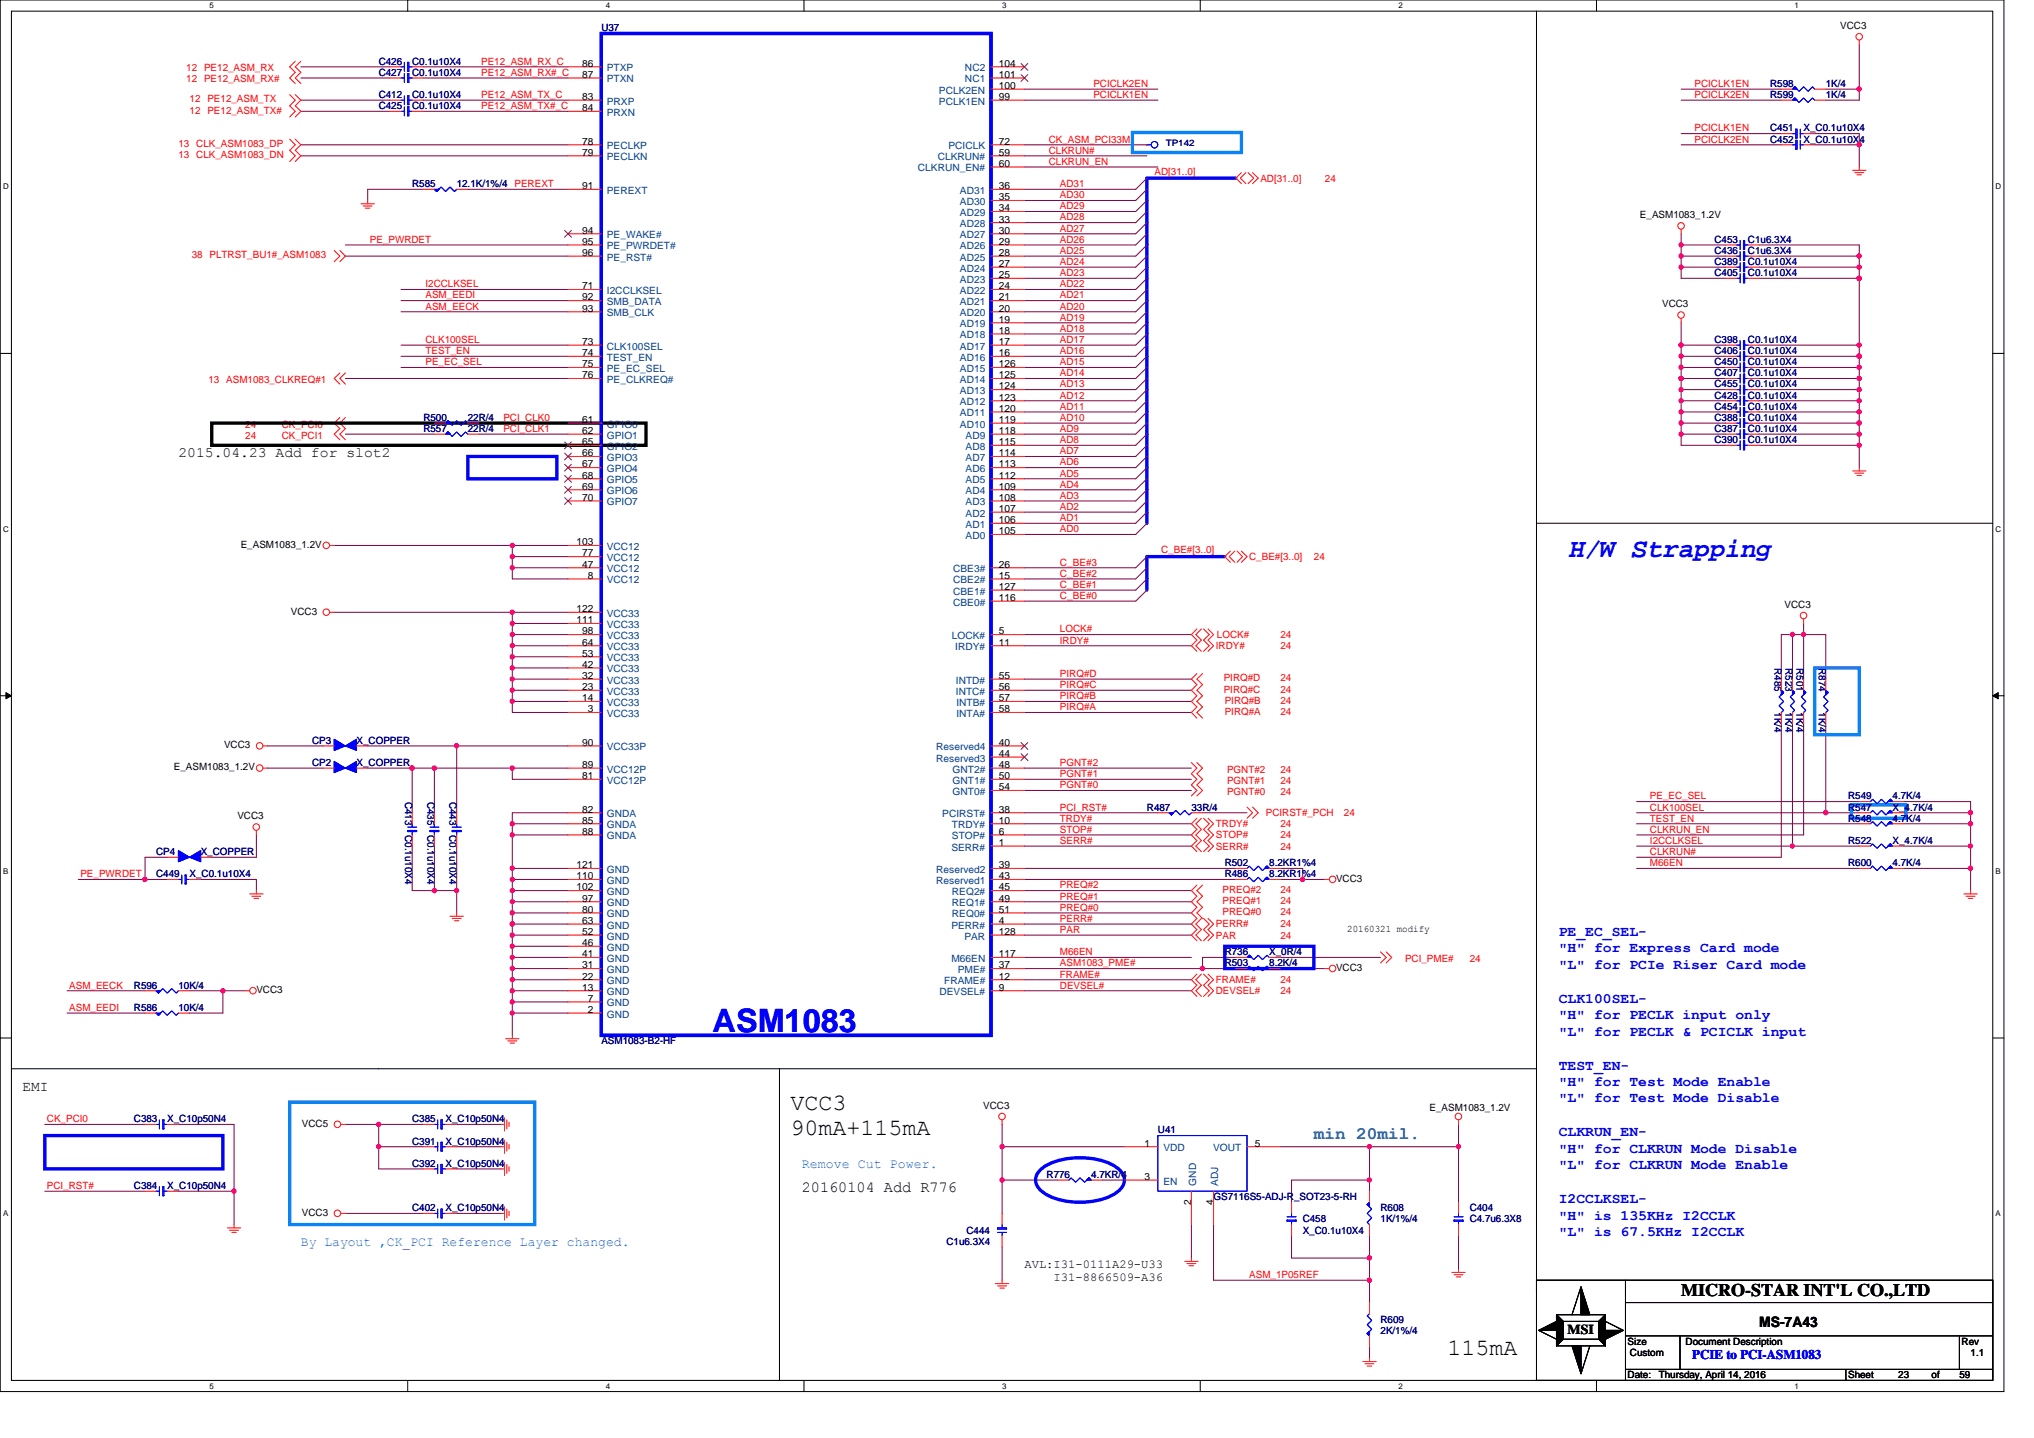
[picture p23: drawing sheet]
<svg xmlns="http://www.w3.org/2000/svg" width="297mm" height="210mm" viewBox="0 0 297 210" stroke-linecap="round" stroke-linejoin="round" font-family="sans-serif">
<defs><g id="words">
<text font-size="4.7" fill="#00f" x="104.1" y="150.6">ASM1083</text>
<text font-size="3.9" fill="#00f" x="229.3" y="81.3">H/W Strapping</text>
<g font-size="3.4">
<text x="115.5" y="162.1">VCC3</text>
<text x="115.5" y="165.7">90mA+115mA</text>
<text x="211.4" y="197.8">115mA</text>
</g>
<text font-size="2.6" fill="#008080" x="191.9" y="166.3">min 20mil.</text>
<text font-size="2.6" x="245.5" y="189.3">MICRO-STAR INT'L CO.,LTD</text>
<text font-size="2.3" x="117.1" y="174.1">20160104 Add R776</text>
<g font-size="2.1">
<text x="26.1" y="66.7">2015.04.23 Add for slot2</text>
<text x="3.3" y="159.4">EMI</text>
<text x="256.9" y="193.8">MS-7A43</text>
</g>
<g font-size="2.1" fill="#00f">
<text x="227.6" y="136.7">PE_EC_SEL-</text>
<text x="227.6" y="139.1">&quot;H&quot; for Express Card mode</text>
<text x="227.6" y="141.5">&quot;L&quot; for PCIe Riser Card mode</text>
<text x="227.6" y="146.4">CLK100SEL-</text>
<text x="227.6" y="148.8">&quot;H&quot; for PECLK input only</text>
<text x="227.6" y="151.2">&quot;L&quot; for PECLK &amp; PCICLK input</text>
<text x="227.6" y="156.2">TEST_EN-</text>
<text x="227.6" y="158.6">&quot;H&quot; for Test Mode Enable</text>
<text x="227.6" y="161">&quot;L&quot; for Test Mode Disable</text>
<text x="227.6" y="165.9">CLKRUN_EN-</text>
<text x="227.6" y="168.3">&quot;H&quot; for CLKRUN Mode Disable</text>
<text x="227.6" y="170.7">&quot;L&quot; for CLKRUN Mode Enable</text>
<text x="227.6" y="175.7">I2CCLKSEL-</text>
<text x="227.6" y="178.1">&quot;H&quot; is 135KHz I2CCLK</text>
<text x="227.6" y="180.5">&quot;L&quot; is 67.5KHz I2CCLK</text>
</g>
<text font-size="2" x="228.9" y="194.8">MSI</text>
<g font-size="1.9" fill="#0080ff">
<text x="117.1" y="170.6">Remove Cut Power.</text>
<text x="43.9" y="182">By Layout ,CK_PCI Reference Layer changed.</text>
</g>
<text font-size="1.9" fill="#00f" x="247.1" y="198.5">PCIE to PCI-ASM1083</text>
<g font-size="1.8">
<text x="149.6" y="185.1">AVL:I31-0111A29-U33</text>
<text x="153.9" y="187">I31-8866509-A36</text>
</g>
<g font-size="1.5" fill="#000080">
<text x="87.8" y="4.6">U37</text>
<text x="55.3" y="9.4">C426</text>
<text x="55.3" y="11.1">C427</text>
<text x="60.2" y="9.4">C0.1u10X4</text>
<text x="60.2" y="11.1">C0.1u10X4</text>
<text x="55.3" y="14.3">C412</text>
<text x="55.3" y="15.9">C425</text>
<text x="60.2" y="14.3">C0.1u10X4</text>
<text x="60.2" y="15.9">C0.1u10X4</text>
<text x="258.5" y="14.3">R599</text>
<text x="258.5" y="12.7">R598</text>
<text x="266.6" y="14.3">1K/4</text>
<text x="266.6" y="12.7">1K/4</text>
<text x="258.5" y="19.2">C451</text>
<text x="258.5" y="20.8">C452</text>
<text x="263.4" y="19.2">X_C0.1u10X4</text>
<text x="263.4" y="20.8">X_C0.1u10X4</text>
<text x="60.2" y="27.3">R585</text>
<text x="66.7" y="27.3">12.1K/1%/4 PEREXT</text>
<text x="250.4" y="35.5">C453</text>
<text x="255.3" y="35.5">C1u6.3X4</text>
<text x="250.4" y="40.3">C405</text>
<text x="250.4" y="37.1">C436</text>
<text x="250.4" y="38.7">C389</text>
<text x="255.3" y="40.3">C0.1u10X4</text>
<text x="255.3" y="37.1">C1u6.3X4</text>
<text x="255.3" y="38.7">C0.1u10X4</text>
<text x="250.4" y="50.1">C398</text>
<text x="250.4" y="51.7">C406</text>
<text x="250.4" y="53.3">C450</text>
<text x="255.3" y="50.1">C0.1u10X4</text>
<text x="255.3" y="51.7">C0.1u10X4</text>
<text x="255.3" y="53.3">C0.1u10X4</text>
<text x="250.4" y="55">C407</text>
<text x="250.4" y="56.6">C455</text>
<text x="250.4" y="59.8">C454</text>
<text x="250.4" y="58.2">C428</text>
<text x="255.3" y="55">C0.1u10X4</text>
<text x="255.3" y="56.6">C0.1u10X4</text>
<text x="255.3" y="59.8">C0.1u10X4</text>
<text x="255.3" y="58.2">C0.1u10X4</text>
<text x="61.8" y="61.5">R500</text>
<text x="61.8" y="63.1">R557</text>
<text x="68.3" y="61.5">22R/4</text>
<text x="68.3" y="63.1">22R/4</text>
<text x="250.4" y="63.1">C387</text>
<text x="250.4" y="64.7">C390</text>
<text x="250.4" y="61.5">C388</text>
<text x="255.3" y="63.1">C0.1u10X4</text>
<text x="255.3" y="64.7">C0.1u10X4</text>
<text x="255.3" y="61.5">C0.1u10X4</text>
<text x="259.1" y="97.5" transform="rotate(90 259.1 97.5)">R485</text>
<text x="260.7" y="97.5" transform="rotate(90 260.7 97.5)">R523</text>
<text x="262.4" y="97.5" transform="rotate(90 262.4 97.5)">R501</text>
<text x="265.6" y="97.5" transform="rotate(90 265.6 97.5)">R874</text>
<text x="259.1" y="104" transform="rotate(90 259.1 104)">1K/4</text>
<text x="260.7" y="104" transform="rotate(90 260.7 104)">1K/4</text>
<text x="262.4" y="104" transform="rotate(90 262.4 104)">1K/4</text>
<text x="265.6" y="104" transform="rotate(90 265.6 104)">1K/4</text>
<text x="45.6" y="111.9">CP2</text>
<text x="45.6" y="108.6">CP3</text>
<text x="52.1" y="111.9">X_COPPER</text>
<text x="52.1" y="108.6">X_COPPER</text>
<text x="59.2" y="117.1" transform="rotate(90 59.2 117.1)">C413</text>
<text x="62.4" y="117.1" transform="rotate(90 62.4 117.1)">C435</text>
<text x="65.7" y="117.1" transform="rotate(90 65.7 117.1)">C443</text>
<text x="167.5" y="118.4">R487</text>
<text x="174" y="118.4">33R/4</text>
<text x="269.9" y="118.4">R547</text>
<text x="269.9" y="116.7">R549</text>
<text x="269.9" y="120">R548</text>
<text x="276.4" y="118.4">X_4.7K/4</text>
<text x="276.4" y="116.7">4.7K/4</text>
<text x="276.4" y="120">4.7K/4</text>
<text x="22.8" y="124.9">CP4</text>
<text x="29.3" y="124.9">X_COPPER</text>
<text x="59.2" y="121.9" transform="rotate(90 59.2 121.9)">C0.1u10X4</text>
<text x="62.4" y="121.9" transform="rotate(90 62.4 121.9)">C0.1u10X4</text>
<text x="65.7" y="121.9" transform="rotate(90 65.7 121.9)">C0.1u10X4</text>
<text x="269.9" y="123.2">R522</text>
<text x="276.4" y="123.2">X_4.7K/4</text>
<text x="22.8" y="128.1">C449</text>
<text x="27.7" y="128.1">X_C0.1u10X4</text>
<text x="178.9" y="126.5">R502</text>
<text x="178.9" y="128.1">R486</text>
<text x="185.4" y="126.5">8.2KR1%4</text>
<text x="185.4" y="128.1">8.2KR1%4</text>
<text x="269.9" y="126.5">R600</text>
<text x="276.4" y="126.5">4.7K/4</text>
<text x="178.9" y="141.1">R503</text>
<text x="178.9" y="139.5">R736</text>
<text x="185.4" y="141.1">8.2K/4</text>
<text x="185.4" y="139.5">X_0R/4</text>
<text x="19.6" y="144.4">R596</text>
<text x="19.6" y="147.6">R586</text>
<text x="26.1" y="144.4">10K/4</text>
<text x="26.1" y="147.6">10K/4</text>
<text x="87.8" y="152.5">ASM1083-B2-HF</text>
<text x="19.6" y="163.9">C383</text>
<text x="24.4" y="163.9">X_C10p50N4</text>
<text x="60.2" y="163.9">C385</text>
<text x="60.2" y="167.1">C391</text>
<text x="65.1" y="163.9">X_C10p50N4</text>
<text x="65.1" y="167.1">X_C10p50N4</text>
<text x="169.1" y="165.5">U41</text>
<text x="19.6" y="173.6">C384</text>
<text x="24.4" y="173.6">X_C10p50N4</text>
<text x="60.2" y="170.4">C392</text>
<text x="65.1" y="170.4">X_C10p50N4</text>
<text x="152.8" y="172">R776</text>
<text x="159.4" y="172">4.7KR/4</text>
<text x="60.2" y="176.9">C402</text>
<text x="65.1" y="176.9">X_C10p50N4</text>
<text x="177.2" y="175.3">GS7116S5-ADJ-R_SOT23-5-RH</text>
<text x="190.2" y="178.5">C458</text>
<text x="201.6" y="176.9">R608</text>
<text x="201.6" y="178.5">1K/1%/4</text>
<text x="214.6" y="176.9">C404</text>
<text x="214.6" y="178.5">C4.7u6.3X8</text>
<text x="138.2" y="181.8">C1u6.3X4</text>
<text x="141.1" y="180.1">C444</text>
<text x="190.2" y="180.1">X_C0.1u10X4</text>
<text x="201.6" y="193.1">R609</text>
<text x="201.6" y="194.8">2K/1%/4</text>
</g>
<g font-size="1.5">
<text x="268.7" y="4.2">VCC3</text>
<text x="85" y="9.7">86</text>
<text x="85" y="11.4">87</text>
<text x="145.9" y="9.7">104</text>
<text x="145.9" y="11.4">101</text>
<text x="85" y="14.6">83</text>
<text x="85" y="16.2">84</text>
<text x="145.9" y="13">100</text>
<text x="145.9" y="14.6">99</text>
<text x="85" y="21.1">78</text>
<text x="85" y="22.7">79</text>
<text x="145.9" y="21.1">72</text>
<text x="145.9" y="22.7">59</text>
<text x="85" y="27.6">91</text>
<text x="145.9" y="29.3">35</text>
<text x="145.9" y="27.6">36</text>
<text x="145.9" y="24.4">60</text>
<text x="85" y="34.1">94</text>
<text x="85" y="35.8">95</text>
<text x="145.9" y="35.8">29</text>
<text x="145.9" y="34.1">30</text>
<text x="145.9" y="32.5">33</text>
<text x="145.9" y="30.9">34</text>
<text x="239.5" y="31.9">E_ASM1083_1.2V</text>
<text x="85" y="37.4">96</text>
<text x="145.9" y="40.6">25</text>
<text x="145.9" y="39">27</text>
<text x="145.9" y="37.4">28</text>
<text x="85" y="42.2">71</text>
<text x="85" y="45.5">93</text>
<text x="85" y="43.9">92</text>
<text x="145.9" y="47.1">19</text>
<text x="145.9" y="45.5">20</text>
<text x="145.9" y="43.9">21</text>
<text x="145.9" y="42.2">24</text>
<text x="242.7" y="44.9">VCC3</text>
<text x="85" y="53.6">75</text>
<text x="85" y="52">74</text>
<text x="85" y="50.4">73</text>
<text x="145.9" y="53.6">126</text>
<text x="145.9" y="52">16</text>
<text x="145.9" y="50.4">17</text>
<text x="145.9" y="48.7">18</text>
<text x="85" y="55.2">76</text>
<text x="145.9" y="58.5">123</text>
<text x="145.9" y="56.9">124</text>
<text x="145.9" y="55.2">125</text>
<text x="85" y="63.4">62</text>
<text x="85" y="61.8">61</text>
<text x="85" y="65">65</text>
<text x="145.9" y="61.8">119</text>
<text x="145.9" y="60.1">120</text>
<text x="145.9" y="65">115</text>
<text x="145.9" y="63.4">118</text>
<text x="85" y="66.6">66</text>
<text x="85" y="68.3">67</text>
<text x="85" y="69.9">68</text>
<text x="85" y="71.5">69</text>
<text x="145.9" y="71.5">109</text>
<text x="145.9" y="69.9">112</text>
<text x="145.9" y="68.3">113</text>
<text x="145.9" y="66.6">114</text>
<text x="85" y="73.1">70</text>
<text x="145.9" y="74.8">107</text>
<text x="145.9" y="76.4">106</text>
<text x="145.9" y="73.1">108</text>
<text x="35.2" y="80">E_ASM1083_1.2V</text>
<text x="84.2" y="79.6">103</text>
<text x="85" y="82.9">47</text>
<text x="85" y="81.3">77</text>
<text x="145.9" y="82.9">26</text>
<text x="145.9" y="78">105</text>
<text x="42.5" y="89.7">VCC3</text>
<text x="84.2" y="89.4">122</text>
<text x="85.8" y="84.5">8</text>
<text x="145.9" y="87.8">116</text>
<text x="145.9" y="86.1">127</text>
<text x="145.9" y="84.5">15</text>
<text x="260.6" y="88.8">VCC3</text>
<text x="84.2" y="91">111</text>
<text x="85" y="94.3">64</text>
<text x="85" y="92.6">98</text>
<text x="85" y="95.9">53</text>
<text x="145.9" y="92.6">5</text>
<text x="145.9" y="94.3">11</text>
<text x="85" y="100.8">23</text>
<text x="85" y="99.1">32</text>
<text x="85" y="97.5">42</text>
<text x="145.9" y="100.8">56</text>
<text x="145.9" y="99.1">55</text>
<text x="85" y="102.4">14</text>
<text x="85.8" y="104">3</text>
<text x="145.9" y="104">58</text>
<text x="145.9" y="102.4">57</text>
<text x="25.4" y="112.5">E_ASM1083_1.2V</text>
<text x="32.7" y="109.3">VCC3</text>
<text x="85" y="112.1">89</text>
<text x="85" y="113.8">81</text>
<text x="85" y="108.9">90</text>
<text x="145.9" y="113.8">50</text>
<text x="145.9" y="112.1">48</text>
<text x="145.9" y="110.5">44</text>
<text x="145.9" y="108.9">40</text>
<text x="34.7" y="119.7">VCC3</text>
<text x="85" y="118.7">82</text>
<text x="145.9" y="118.7">38</text>
<text x="145.9" y="115.4">54</text>
<text x="85" y="121.9">88</text>
<text x="85" y="120.3">85</text>
<text x="145.9" y="121.9">6</text>
<text x="145.9" y="120.3">10</text>
<text x="145.9" y="123.5">1</text>
<text x="84.2" y="130">102</text>
<text x="84.2" y="128.4">110</text>
<text x="84.2" y="126.8">121</text>
<text x="85" y="131.7">97</text>
<text x="145.9" y="130">45</text>
<text x="145.9" y="131.7">49</text>
<text x="145.9" y="128.4">43</text>
<text x="145.9" y="126.8">39</text>
<text x="195.1" y="128.8">VCC3</text>
<text x="85" y="133.3">80</text>
<text x="85" y="134.9">63</text>
<text x="85" y="136.5">52</text>
<text x="145.9" y="133.3">51</text>
<text x="145.9" y="134.9">4</text>
<text x="145.9" y="136.5">128</text>
<text x="196.7" y="136.1">20160321 modify</text>
<text x="85" y="143">22</text>
<text x="85" y="141.4">31</text>
<text x="85" y="139.8">41</text>
<text x="85" y="138.2">46</text>
<text x="145.9" y="143">12</text>
<text x="145.9" y="139.8">117</text>
<text x="145.9" y="141.4">37</text>
<text x="195.1" y="141.8">VCC3</text>
<text x="37.4" y="145">VCC3</text>
<text x="85" y="144.7">13</text>
<text x="85.8" y="146.3">7</text>
<text x="85.8" y="147.9">2</text>
<text x="145.9" y="144.7">9</text>
<text x="143.6" y="161.9">VCC3</text>
<text x="44.1" y="164.5">VCC5</text>
<text x="167.1" y="167.4">1</text>
<text x="183.3" y="167.4">5</text>
<text x="208.8" y="162.2">E_ASM1083_1.2V</text>
<text x="167.1" y="172.3">3</text>
<text x="44.1" y="177.5">VCC3</text>
<text x="174" y="175.9" transform="rotate(-90 174 175.9)">2</text>
<text x="177.2" y="175.9" transform="rotate(-90 177.2 175.9)">4</text>
<text x="237.7" y="196.4">Size</text>
<text x="246.2" y="196.4">Document Description</text>
<text x="286.5" y="196.4">Rev</text>
<text x="237.7" y="201.3">Date:</text>
<text x="238" y="198">Custom</text>
<text x="242.2" y="201.3">Thursday, April 14, 2016</text>
<text x="269.9" y="201.3">Sheet</text>
<text x="277.2" y="201.3">23</text>
<text x="282.1" y="201.3">of</text>
<text x="286.1" y="201.3">59</text>
<text x="287.8" y="198">1.1</text>
</g>
<g font-size="1.5" fill="#f00">
<text x="27.2" y="10.4">12 PE12_ASM_RX</text>
<text x="70.3" y="9.4">PE12_ASM_RX_C</text>
<text x="70.3" y="11.1">PE12_ASM_RX#_C</text>
<text x="27.2" y="12">12 PE12_ASM_RX#</text>
<text x="27.7" y="15">12 PE12_ASM_TX</text>
<text x="27.7" y="16.6">12 PE12_ASM_TX#</text>
<text x="70.3" y="14.3">PE12_ASM_TX_C</text>
<text x="70.3" y="15.9">PE12_ASM_TX#_C</text>
<text x="159.7" y="12.7">PCICLK2EN</text>
<text x="159.7" y="14.3">PCICLK1EN</text>
<text x="247.5" y="14.3">PCICLK2EN</text>
<text x="247.5" y="12.7">PCICLK1EN</text>
<text x="26.1" y="21.5">13 CLK_ASM1083_DP</text>
<text x="26.1" y="23.1">13 CLK_ASM1083_DN</text>
<text x="153.2" y="22.4">CLKRUN#</text>
<text x="153.2" y="20.8">CK_ASM_PCI33M</text>
<text x="247.5" y="20.8">PCICLK2EN</text>
<text x="247.5" y="19.2">PCICLK1EN</text>
<text x="153.2" y="24.1">CLKRUN_EN</text>
<text x="154.8" y="27.3">AD31</text>
<text x="154.8" y="29">AD30</text>
<text x="168.6" y="25.5">AD[31..0]</text>
<text x="184.1" y="26.5">AD[31..0]</text>
<text x="193.5" y="26.5">24</text>
<text x="54" y="35.5">PE_PWRDET</text>
<text x="154.8" y="33.8">AD27</text>
<text x="154.8" y="32.2">AD28</text>
<text x="154.8" y="35.5">AD26</text>
<text x="154.8" y="30.6">AD29</text>
<text x="28" y="37.7">38 PLTRST_BU1#_ASM1083</text>
<text x="62.1" y="42">I2CCLKSEL</text>
<text x="154.8" y="38.7">AD24</text>
<text x="154.8" y="37.1">AD25</text>
<text x="154.8" y="42">AD22</text>
<text x="154.8" y="40.3">AD23</text>
<text x="62.1" y="45.2">ASM_EECK</text>
<text x="62.1" y="43.6">ASM_EEDI</text>
<text x="154.8" y="43.6">AD21</text>
<text x="154.8" y="46.8">AD19</text>
<text x="154.8" y="45.2">AD20</text>
<text x="62.1" y="51.7">TEST_EN</text>
<text x="62.1" y="53.3">PE_EC_SEL</text>
<text x="62.1" y="50.1">CLK100SEL</text>
<text x="154.8" y="48.5">AD18</text>
<text x="154.8" y="53.3">AD15</text>
<text x="154.8" y="51.7">AD16</text>
<text x="154.8" y="50.1">AD17</text>
<text x="30.4" y="55.9">13 ASM1083_CLKREQ#1</text>
<text x="154.8" y="58.2">AD12</text>
<text x="154.8" y="56.6">AD13</text>
<text x="154.8" y="59.8">AD11</text>
<text x="154.8" y="54.9">AD14</text>
<text x="35.8" y="62.4">24</text>
<text x="35.8" y="64.1">24</text>
<text x="41.2" y="62.4">CK_PCI0</text>
<text x="41.2" y="64.1">CK_PCI1</text>
<text x="73.5" y="61.5">PCI_CLK0</text>
<text x="73.5" y="63.1">PCI_CLK1</text>
<text x="154.8" y="61.5">AD10</text>
<text x="154.8" y="63.1">AD9</text>
<text x="154.8" y="64.7">AD8</text>
<text x="154.8" y="68">AD6</text>
<text x="154.8" y="66.3">AD7</text>
<text x="154.8" y="71.2">AD4</text>
<text x="154.8" y="69.6">AD5</text>
<text x="154.8" y="76.1">AD1</text>
<text x="154.8" y="77.7">AD0</text>
<text x="154.8" y="72.8">AD3</text>
<text x="154.8" y="74.5">AD2</text>
<text x="154.8" y="82.6">C_BE#3</text>
<text x="169.6" y="80.8">C_BE#[3..0]</text>
<text x="182.4" y="81.8">C_BE#[3..0]</text>
<text x="191.9" y="81.8">24</text>
<text x="154.8" y="87.5">C_BE#0</text>
<text x="154.8" y="84.2">C_BE#2</text>
<text x="154.8" y="85.9">C_BE#1</text>
<text x="154.8" y="92.4">LOCK#</text>
<text x="154.8" y="94">IRDY#</text>
<text x="177.6" y="94.8">IRDY#</text>
<text x="177.7" y="93.2">LOCK#</text>
<text x="187" y="93.2">24</text>
<text x="187" y="94.8">24</text>
<text x="154.8" y="98.8">PIRQ#D</text>
<text x="154.8" y="100.5">PIRQ#C</text>
<text x="178.7" y="101.1">PIRQ#C</text>
<text x="178.7" y="99.5">PIRQ#D</text>
<text x="187" y="101.1">24</text>
<text x="187" y="99.5">24</text>
<text x="154.8" y="102.1">PIRQ#B</text>
<text x="154.8" y="103.7">PIRQ#A</text>
<text x="178.9" y="102.8">PIRQ#B</text>
<text x="178.9" y="104.4">PIRQ#A</text>
<text x="187" y="102.8">24</text>
<text x="187" y="104.4">24</text>
<text x="154.8" y="111.8">PGNT#2</text>
<text x="154.8" y="113.5">PGNT#1</text>
<text x="179.2" y="112.8">PGNT#2</text>
<text x="187" y="112.8">24</text>
<text x="154.8" y="115.1">PGNT#0</text>
<text x="154.8" y="120">TRDY#</text>
<text x="154.8" y="118.4">PCI_RST#</text>
<text x="179.2" y="114.4">PGNT#1</text>
<text x="179.2" y="116.1">PGNT#0</text>
<text x="184.9" y="119.2">PCIRST#_PCH</text>
<text x="187" y="114.4">24</text>
<text x="187" y="116.1">24</text>
<text x="196.3" y="119.2">24</text>
<text x="241" y="120">TEST_EN</text>
<text x="241" y="116.7">PE_EC_SEL</text>
<text x="241" y="118.4">CLK100SEL</text>
<text x="154.8" y="121.6">STOP#</text>
<text x="154.8" y="123.2">SERR#</text>
<text x="177.6" y="120.8">TRDY#</text>
<text x="177.6" y="122.4">STOP#</text>
<text x="177.6" y="124.1">SERR#</text>
<text x="187" y="124.1">24</text>
<text x="187" y="120.8">24</text>
<text x="187" y="122.4">24</text>
<text x="241" y="121.6">CLKRUN_EN</text>
<text x="241" y="123.2">I2CCLKSEL</text>
<text x="241" y="124.9">CLKRUN#</text>
<text x="11.7" y="128.1">PE_PWRDET</text>
<text x="154.8" y="129.7">PREQ#2</text>
<text x="154.8" y="131.4">PREQ#1</text>
<text x="178.5" y="130.4">PREQ#2</text>
<text x="187" y="130.4">24</text>
<text x="241" y="126.5">M66EN</text>
<text x="154.8" y="133">PREQ#0</text>
<text x="154.8" y="136.2">PAR</text>
<text x="154.8" y="134.6">PERR#</text>
<text x="177.6" y="137.1">PAR</text>
<text x="177.6" y="135.4">PERR#</text>
<text x="178.5" y="132">PREQ#1</text>
<text x="178.5" y="133.6">PREQ#0</text>
<text x="187" y="135.4">24</text>
<text x="187" y="132">24</text>
<text x="187" y="133.6">24</text>
<text x="187" y="137.1">24</text>
<text x="154.8" y="139.5">M66EN</text>
<text x="154.8" y="142.7">FRAME#</text>
<text x="154.8" y="141.1">ASM1083_PME#</text>
<text x="177.6" y="143.6">FRAME#</text>
<text x="187" y="143.6">24</text>
<text x="205.2" y="140.5">PCI_PME#</text>
<text x="214.6" y="140.5">24</text>
<text x="10.1" y="147.6">ASM_EEDI</text>
<text x="10.1" y="144.4">ASM_EECK</text>
<text x="154.8" y="144.4">DEVSEL#</text>
<text x="177.6" y="145.2">DEVSEL#</text>
<text x="187" y="145.2">24</text>
<text x="6.9" y="163.9">CK_PCI0</text>
<text x="6.9" y="173.6">PCI_RST#</text>
<text x="182.4" y="186.6">ASM_1P05REF</text>
</g>
<g font-size="1.5" fill="#004080">
<text x="88.6" y="10.4">PTXP</text>
<text x="140.9" y="10.4">NC2</text>
<text x="88.6" y="15.3">PRXP</text>
<text x="88.6" y="16.9">PRXN</text>
<text x="88.6" y="12">PTXN</text>
<text x="137.1" y="13.7">PCLK2EN</text>
<text x="137.1" y="15.3">PCLK1EN</text>
<text x="140.9" y="12">NC1</text>
<text x="88.6" y="21.8">PECLKP</text>
<text x="88.6" y="23.4">PECLKN</text>
<text x="136.9" y="23.4">CLKRUN#</text>
<text x="138.5" y="21.8">PCICLK</text>
<text x="88.6" y="28.3">PEREXT</text>
<text x="134" y="25">CLKRUN_EN#</text>
<text x="140.2" y="29.9">AD30</text>
<text x="140.2" y="28.3">AD31</text>
<text x="88.6" y="34.8">PE_WAKE#</text>
<text x="140.2" y="34.8">AD27</text>
<text x="140.2" y="33.2">AD28</text>
<text x="140.2" y="31.5">AD29</text>
<text x="88.6" y="38.1">PE_RST#</text>
<text x="88.6" y="36.4">PE_PWRDET#</text>
<text x="140.2" y="41.3">AD23</text>
<text x="140.2" y="39.7">AD24</text>
<text x="140.2" y="38.1">AD25</text>
<text x="140.2" y="36.4">AD26</text>
<text x="88.6" y="42.9">I2CCLKSEL</text>
<text x="88.6" y="46.2">SMB_CLK</text>
<text x="88.6" y="44.6">SMB_DATA</text>
<text x="140.2" y="47.8">AD19</text>
<text x="140.2" y="46.2">AD20</text>
<text x="140.2" y="44.6">AD21</text>
<text x="140.2" y="42.9">AD22</text>
<text x="88.6" y="52.7">TEST_EN</text>
<text x="88.6" y="51.1">CLK100SEL</text>
<text x="140.2" y="52.7">AD16</text>
<text x="140.2" y="51.1">AD17</text>
<text x="140.2" y="49.4">AD18</text>
<text x="88.6" y="54.3">PE_EC_SEL</text>
<text x="88.6" y="55.9">PE_CLKREQ#</text>
<text x="140.2" y="59.2">AD12</text>
<text x="140.2" y="57.6">AD13</text>
<text x="140.2" y="55.9">AD14</text>
<text x="140.2" y="54.3">AD15</text>
<text x="88.6" y="64.1">GPIO1</text>
<text x="88.6" y="62.4">GPIO0</text>
<text x="88.6" y="65.7">GPIO2</text>
<text x="140.2" y="62.4">AD10</text>
<text x="140.2" y="60.8">AD11</text>
<text x="141" y="65.7">AD8</text>
<text x="141" y="64.1">AD9</text>
<text x="88.6" y="67.3">GPIO3</text>
<text x="88.6" y="68.9">GPIO4</text>
<text x="88.6" y="70.6">GPIO5</text>
<text x="141" y="70.6">AD5</text>
<text x="141" y="68.9">AD6</text>
<text x="141" y="67.3">AD7</text>
<text x="88.6" y="72.2">GPIO6</text>
<text x="88.6" y="73.8">GPIO7</text>
<text x="141" y="75.4">AD2</text>
<text x="141" y="77.1">AD1</text>
<text x="141" y="73.8">AD3</text>
<text x="141" y="72.2">AD4</text>
<text x="88.6" y="83.6">VCC12</text>
<text x="88.6" y="81.9">VCC12</text>
<text x="88.6" y="80.3">VCC12</text>
<text x="139.2" y="83.6">CBE3#</text>
<text x="141" y="78.7">AD0</text>
<text x="88.6" y="85.2">VCC12</text>
<text x="139.2" y="88.4">CBE0#</text>
<text x="139.2" y="86.8">CBE1#</text>
<text x="139.2" y="85.2">CBE2#</text>
<text x="88.6" y="95">VCC33</text>
<text x="88.6" y="93.3">VCC33</text>
<text x="88.6" y="91.7">VCC33</text>
<text x="88.6" y="90.1">VCC33</text>
<text x="139" y="93.3">LOCK#</text>
<text x="139.5" y="95">IRDY#</text>
<text x="88.6" y="101.5">VCC33</text>
<text x="88.6" y="99.8">VCC33</text>
<text x="88.6" y="98.2">VCC33</text>
<text x="88.6" y="96.6">VCC33</text>
<text x="139.6" y="101.5">INTC#</text>
<text x="139.6" y="99.8">INTD#</text>
<text x="88.6" y="103.1">VCC33</text>
<text x="88.6" y="104.7">VCC33</text>
<text x="139.7" y="104.7">INTA#</text>
<text x="139.7" y="103.1">INTB#</text>
<text x="88.6" y="112.8">VCC12P</text>
<text x="88.6" y="109.6">VCC33P</text>
<text x="136.7" y="111.2">Reserved3</text>
<text x="136.7" y="109.6">Reserved4</text>
<text x="139.1" y="112.8">GNT2#</text>
<text x="88.6" y="119.3">GNDA</text>
<text x="88.6" y="114.4">VCC12P</text>
<text x="137.6" y="119.3">PCIRST#</text>
<text x="139.1" y="114.4">GNT1#</text>
<text x="139.1" y="116.1">GNT0#</text>
<text x="88.6" y="122.6">GNDA</text>
<text x="88.6" y="120.9">GNDA</text>
<text x="138.9" y="124.2">SERR#</text>
<text x="139" y="122.6">STOP#</text>
<text x="139" y="120.9">TRDY#</text>
<text x="88.6" y="130.7">GND</text>
<text x="88.6" y="129.1">GND</text>
<text x="88.6" y="127.5">GND</text>
<text x="136.7" y="129.1">Reserved1</text>
<text x="136.7" y="127.5">Reserved2</text>
<text x="139" y="130.7">REQ2#</text>
<text x="88.6" y="132.3">GND</text>
<text x="88.6" y="134">GND</text>
<text x="88.6" y="135.6">GND</text>
<text x="88.6" y="137.2">GND</text>
<text x="138.9" y="135.6">PERR#</text>
<text x="139" y="134">REQ0#</text>
<text x="139" y="132.3">REQ1#</text>
<text x="140.8" y="137.2">PAR</text>
<text x="88.6" y="143.7">GND</text>
<text x="88.6" y="142.1">GND</text>
<text x="88.6" y="140.5">GND</text>
<text x="88.6" y="138.8">GND</text>
<text x="137.9" y="143.7">FRAME#</text>
<text x="139" y="140.5">M66EN</text>
<text x="139.9" y="142.1">PME#</text>
<text x="88.6" y="147">GND</text>
<text x="88.6" y="145.3">GND</text>
<text x="88.6" y="148.6">GND</text>
<text x="137.2" y="145.3">DEVSEL#</text>
<text x="169.9" y="168.1">VDD</text>
<text x="169.9" y="173">EN</text>
<text x="174.7" y="173.1" transform="rotate(-90 174.7 173.1)">GND</text>
<text x="177.2" y="168.1">VOUT</text>
<text x="177.9" y="173.1" transform="rotate(-90 177.9 173.1)">ADJ</text>
</g>
<text font-size="1.3" fill="#000080" x="170.2" y="21.3">TP142</text>
<g font-size="1.2">
<text x="30.6" y="1.2">5</text>
<text x="88.5" y="1.2">4</text>
<text x="146.3" y="1.2">3</text>
<text x="204.2" y="1.2">2</text>
<text x="262.1" y="1.2">1</text>
<text x=".5" y="27.6">D</text>
<text x="291.4" y="27.6">D</text>
<text x=".5" y="77.6">C</text>
<text x="291.4" y="77.6">C</text>
<text x=".5" y="127.6">B</text>
<text x="291.4" y="127.6">B</text>
<text x=".5" y="177.6">A</text>
<text x="291.4" y="177.6">A</text>
<text x="30.6" y="202.8">5</text>
<text x="88.5" y="202.8">4</text>
<text x="146.3" y="202.8">3</text>
<text x="204.2" y="202.8">2</text>
<text x="262.1" y="202.8">1</text>
</g>
</g></defs>
<path d="M0 0h292.6v203.2h-292.6zM1.7 1.6h289.3v200h-289.3z" fill="none" stroke="#000" stroke-width=".15"/>
<g fill="#fff">
<path d="M30.6 .2h.6v1.3h-.6z"/>
<path d="M30.6 201.8h.6v1.3h-.6z"/>
</g>
<path d="M59.5 0v1.6M59.5 201.6v1.6" fill="none" stroke="#000" stroke-width=".15"/>
<g fill="#fff">
<path d="M88.5 .2h.6v1.3h-.6z"/>
<path d="M88.5 201.8h.6v1.3h-.6z"/>
</g>
<path d="M117.4 0v1.6M117.4 201.6v1.6" fill="none" stroke="#000" stroke-width=".15"/>
<g fill="#fff">
<path d="M146.3 .2h.7v1.3h-.7z"/>
<path d="M146.3 201.8h.7v1.3h-.7z"/>
</g>
<path d="M175.3 0v1.6M175.3 201.6v1.6" fill="none" stroke="#000" stroke-width=".15"/>
<g fill="#fff">
<path d="M204.2 .2h.6v1.3h-.6z"/>
<path d="M204.2 201.8h.6v1.3h-.6z"/>
</g>
<path d="M233.1 0v1.6M233.1 201.6v1.6" fill="none" stroke="#000" stroke-width=".15"/>
<g fill="#fff">
<path d="M262.1 .2h.6v1.3h-.6z"/>
<path d="M262.1 201.8h.6v1.3h-.6z"/>
<path d="M.5 26.6h.8v1.3h-.8z"/>
<path d="M291.4 26.6h.9v1.3h-.9z"/>
<path d="M.5 76.6h.8v1.3h-.8z"/>
<path d="M291.4 76.6h.9v1.3h-.9z"/>
</g>
<path d="M0 51.6h1.7M291 51.6h1.6" fill="none" stroke="#000" stroke-width=".15"/>
<g fill="#fff">
<path d="M.5 126.6h.7v1.3h-.7z"/>
<path d="M291.4 126.6h.8v1.3h-.8z"/>
</g>
<path d="M0 101.6h1.7M291 101.6h1.6" fill="none" stroke="#000" stroke-width=".15"/>
<path d="M.9 101.1l.8 .5-.8 .4zM291 101.6l.8-.5v.9z" fill="#000" stroke="#000" stroke-width=".15"/>
<g fill="#fff">
<path d="M.5 176.6h.7v1.2h-.7z"/>
<path d="M291.4 176.6h.8v1.2h-.8z"/>
</g>
<g fill="none" stroke="#000" stroke-width=".15">
<path d="M224.4 1.6v187M224.4 76.4h66.6M0 151.6h1.7M1.7 156.1h222.7M113.8 156.1v45.5M291 151.6h1.6M224.4 186.9h66.6v14.7h-66.6zM224.7 194.3l2.6 1.3M227.3 192h7.2v4.5h-7.2zM227.3 192l1 1M228.3 193h5.2v2.6h-5.2zM228.3 195.6l-1 .9"/>
<path d="M230.9 187.9l-1.3 4.1M232.2 196.5l-1.3 4.1M233.5 195.6l1 .9M234.5 193l2.6 1.3M234.5 192l-1 1M237.4 190.2h53.6M237.4 186.9v14.7M237.4 200h53.6M237.4 195.1h53.6M245.3 195.1v4.9M269.6 200v1.6M286.1 195.1v4.9"/>
</g>
<g fill="none" stroke="#800040" stroke-width=".15">
<path d="M43.9 16.3h13M43.9 14.6h13M43.9 9.8h13M43.9 11.4h13M61.8 9.8h21.1M61.8 11.4h21.1M61.8 14.6h21.1M61.8 16.3h21.1M149.6 13h19.5M149.6 14.6h19.5M245.5 19.5h14.6M245.5 14.6h14.6"/>
<path d="M245.5 13h14.6M265 19.5h6.5v1.6M266.6 13h4.9M271.5 13v1.6h-4.9M271.5 6.5v6.5M43.9 21.1h39M43.9 22.8h39M50.4 35.8h32.5M50.4 37.4h32.5M61.8 27.6h-8.1v1.7M68.3 27.6h14.6M149.6 22.8h17.9"/>
<path d="M149.6 21.1h17.9M149.6 24.4h19.5M167.5 37.4l-1.6 1.6h-16.3M167.5 32.5l-1.6 1.6h-16.3M167.5 30.9l-1.6 1.6h-16.3M167.5 26l-1.6 1.6h-16.3M167.5 35.8l-1.6 1.6h-16.3M167.5 27.6l-1.6 1.7h-16.3M167.5 34.1l-1.6 1.7h-16.3M167.5 29.3l-1.6 1.6h-16.3M167.5 39l-1.6 1.6h-16.3M245.5 21.1h14.6"/>
<path d="M245.5 35.8h6.5M245.5 37.4h6.5M245.5 39h6.5M245.5 34.1v1.7M245.5 37.4v1.6M245.5 39v1.6h6.5M245.5 35.8v1.6M256.9 37.4h14.6M256.9 35.8h14.6v1.6M256.9 39h14.6M265 21.1h6.5M271.5 21.1v3.3"/>
<path d="M271.5 37.4v1.6M271.5 39v1.6M50.4 55.3h32.5M58.6 52h24.3M58.6 53.7h24.3M58.6 42.3h24.3M58.6 45.5h24.3M58.6 43.9h24.3M58.6 50.4h24.3M167.5 42.3l-1.6 1.6h-16.3M167.5 45.5l-1.6 1.6h-16.3M167.5 56.9l-1.6 1.6h-16.3"/>
<path d="M167.5 47.1l-1.6 1.7h-16.3M167.5 52l-1.6 1.7h-16.3M167.5 55.3l-1.6 1.6h-16.3M167.5 50.4l-1.6 1.6h-16.3M167.5 58.5l-1.6 1.7h-16.3M167.5 40.6l-1.6 1.7h-16.3M167.5 48.8l-1.6 1.6h-16.3M167.5 53.7l-1.6 1.6h-16.3M167.5 43.9l-1.6 1.6h-16.3M245.5 50.4h6.5M245.5 52h6.5M245.5 55.3h6.5"/>
<path d="M245.5 53.7h6.5M245.5 58.5h6.5M245.5 56.9h6.5M245.5 47.1v3.3M245.5 50.4v1.6M245.5 52v1.7M245.5 53.7v1.6M245.5 55.3v1.6M245.5 56.9v1.6M245.5 58.5v1.7M256.9 50.4h14.6M256.9 52h14.6"/>
<path d="M256.9 55.3h14.6M256.9 53.7h14.6M256.9 58.5h14.6M256.9 56.9h14.6M256.9 40.6h14.6M271.5 56.9v1.6M271.5 40.6v9.8M271.5 58.5v1.7M271.5 55.3v1.6M271.5 50.4v1.6M271.5 52v1.7M271.5 53.7v1.6"/>
<path d="M48.8 79.7h26M50.4 61.8h13M50.4 63.4h13M70 61.8h12.9M70 63.4h12.9M74.8 79.7h8.1M74.8 79.7v1.6M167.5 60.2l-1.6 1.6h-16.3M167.5 66.7l-1.6 1.6h-16.3M167.5 65l-1.6 1.7h-16.3M167.5 74.8l-1.6 1.6h-16.3M167.5 69.9l-1.6 1.6h-16.3"/>
<path d="M167.5 61.8l-1.6 1.6h-16.3M167.5 76.4l-1.6 1.6h-16.3M167.5 71.5l-1.6 1.7h-16.3M167.5 73.2l-1.6 1.6h-16.3M167.5 63.4l-1.6 1.6h-16.3M167.5 68.3l-1.6 1.6h-16.3M245.5 60.2h6.5M245.5 63.4h6.5M245.5 61.8h6.5M245.5 61.8v1.6M245.5 63.4v1.6h6.5M245.5 60.2v1.6"/>
<path d="M256.9 60.2h14.6M256.9 63.4h14.6M256.9 61.8h14.6M256.9 65h14.6M271.5 63.4v1.6M271.5 65v3.3M271.5 61.8v1.6M271.5 60.2v1.6M48.8 89.4h26M74.8 91h8.1M74.8 92.7h8.1M74.8 94.3h8.1"/>
<path d="M74.8 97.5h8.1M74.8 95.9h8.1M74.8 99.2h8.1M74.8 89.4h8.1M74.8 82.9h8.1M74.8 81.3h8.1M74.8 99.2v1.6M74.8 94.3v1.6M74.8 91v1.7M74.8 89.4v1.6M74.8 97.5v1.7M74.8 95.9v1.6"/>
<path d="M74.8 92.7v1.6M74.8 82.9v1.6h8.1M74.8 81.3v1.6M149.6 92.7h24.4M149.6 94.3h24.4M149.6 99.2h24.4M167.5 86.2l-1.6 1.6h-16.3M167.5 82.9l-1.6 1.6h-16.3M167.5 81.3l-1.6 1.6h-16.3M167.5 84.5l-1.6 1.7h-16.3M261.8 92.7h1.6M261.8 92.7h-1.7v6.5"/>
<path d="M261.8 92.7v6.5M263.4 91v1.7M263.4 92.7v6.5M263.4 92.7h3.2v6.5M39 108.9h8.2M39 112.2h8.2M53.7 108.9h13v9.8M53.7 112.2h6.5v6.5M60.2 112.2h3.2M63.4 112.2h11.4M63.4 112.2v6.5M66.7 108.9h16.2"/>
<path d="M74.8 112.2h8.1M74.8 100.8h8.1M74.8 102.4h8.1M74.8 112.2v1.6h8.1M74.8 102.4v1.6h8.1M74.8 100.8v1.6M82.9 118.7h-8.1v1.6M149.6 102.4h24.4M149.6 104h24.4M149.6 100.8h24.4M149.6 112.2h24.4M149.6 113.8h24.4"/>
<path d="M149.6 115.4h24.4M149.6 118.7h19.5M175.6 118.7h6.5M239 117.1h32.5M260.1 105.7v19.5h-21.1M261.8 105.7v17.8M263.4 105.7v16.2h-24.4M266.6 118.7h4.9M266.6 105.7v13h-27.6M278 118.7h9.8M278 117.1h9.8v1.6M287.8 118.7v1.6"/>
<path d="M11.4 128.4h9.8M21.2 128.4h3.2M24.4 125.2h-3.2v3.2M29.3 128.4h8.1v1.6M37.4 121.9v3.3h-6.5M60.2 123.5v6.5h3.2M63.4 130h3.3M63.4 123.5v6.5M66.7 130v3.3M66.7 123.5v6.5M74.8 121.9h8.1M74.8 120.3h8.1"/>
<path d="M74.8 136.5h8.1M74.8 138.2h8.1M74.8 139.8h8.1M74.8 128.4h8.1M74.8 130h8.1M74.8 134.9h8.1M74.8 133.3h8.1M74.8 126.8h8.1M74.8 131.7h8.1M74.8 120.3v1.6M74.8 121.9v4.9M74.8 138.2v1.6"/>
<path d="M74.8 139.8v1.6M74.8 136.5v1.7M74.8 128.4v1.6M74.8 130v1.7M74.8 134.9v1.6M74.8 126.8v1.6M74.8 133.3v1.6M74.8 131.7v1.6M149.6 139.8h24.4M149.6 120.3h24.4M149.6 121.9h24.4M149.6 123.5h24.4"/>
<path d="M149.6 130h24.4M149.6 131.7h24.4M149.6 134.9h24.4M149.6 126.8h30.9M149.6 128.4h30.9M149.6 133.3h24.4M149.6 136.5h24.4M180.5 139.8h-4.9v1.6M187 139.8h14.6M187 128.4h3.2M187 126.8h3.2v1.6M190.2 128.4h3.3"/>
<path d="M239 126.8h32.5M239 123.5h22.8M239 120.3h32.5M261.8 123.5h9.7M278 126.8h9.8M278 123.5h9.8M278 120.3h9.8M287.8 123.5v3.3M287.8 126.8v3.2M287.8 120.3v3.2M9.8 147.9h11.4M9.8 144.7h11.4"/>
<path d="M27.7 144.7h4.9M32.6 144.7v3.2h-4.9M32.6 144.7h3.2M74.8 147.9h8.1M74.8 141.4h8.1M74.8 143.1h8.1M74.8 146.3h8.1M74.8 144.7h8.1M74.8 143.1v1.6M74.8 141.4v1.7M74.8 147.9v3.3M74.8 144.7v1.6"/>
<path d="M74.8 146.3v1.6M149.6 144.7h24.4M149.6 143.1h24.4M149.6 141.4h26M175.6 141.4h4.9M187 141.4h6.5M6.5 173.9h14.7M6.5 164.2h14.7M26.1 173.9h8.1v4.9M26.1 164.2h8.1v9.7M50.4 164.2h4.9M50.4 177.2h11.4"/>
<path d="M55.3 167.4v3.3h6.5M55.3 164.2v3.2M55.3 164.2h6.5M55.3 167.4h6.5M66.7 164.2h6.5M66.7 167.4h6.5M66.7 170.7h6.5M66.7 177.2h6.5M146.3 167.4h17.9M146.3 172.3v4.9M146.3 164.2v3.2M146.3 167.4v4.9"/>
<path d="M146.3 172.3h8.2M161 172.3h3.2M174 178.8v4.9M177.2 178.8v8.1h22.8M187 167.4h13M200 172.3h-11.4v3.3M200 167.4h13M200 167.4v4.9M200 172.3v1.6M213 164.2v3.2M213 167.4v8.2M146.3 182.1v4.8"/>
<path d="M188.6 180.4v3.3h11.4M200 183.7v3.2M200 196.7v1.6M200 186.9v3.3M200 180.4v3.3M213 180.4v4.9"/>
</g>
<g fill="#f0f" stroke="#f0f" stroke-width=".15">
<circle cx="34.2" cy="173.9" r=".32"/>
<circle cx="271.5" cy="21.1" r=".32"/>
<circle cx="245.5" cy="35.7" r=".32"/>
<circle cx="271.5" cy="37.4" r=".32"/>
<circle cx="245.5" cy="50.4" r=".31"/>
<circle cx="271.5" cy="52" r=".32"/>
<circle cx="245.5" cy="52" r=".32"/>
<circle cx="271.5" cy="63.4" r=".32"/>
<circle cx="271.5" cy="56.9" r=".32"/>
<circle cx="271.5" cy="40.6" r=".32"/>
<circle cx="245.5" cy="37.4" r=".32"/>
<circle cx="245.5" cy="61.8" r=".32"/>
<circle cx="245.5" cy="55.3" r=".32"/>
<circle cx="245.5" cy="53.6" r=".32"/>
<circle cx="271.5" cy="60.1" r=".32"/>
<circle cx="21.2" cy="128.4" r=".32"/>
<circle cx="271.5" cy="61.8" r=".32"/>
<circle cx="271.5" cy="58.5" r=".31"/>
<circle cx="271.5" cy="55.3" r=".32"/>
<circle cx="271.5" cy="50.4" r=".31"/>
<circle cx="271.5" cy="65" r=".32"/>
<circle cx="245.5" cy="63.4" r=".32"/>
<circle cx="245.5" cy="39" r=".32"/>
<circle cx="271.5" cy="53.6" r=".32"/>
<circle cx="271.5" cy="39" r=".32"/>
<circle cx="245.5" cy="56.9" r=".32"/>
<circle cx="245.5" cy="58.5" r=".31"/>
<circle cx="245.5" cy="60.1" r=".32"/>
<circle cx="271.5" cy="13" r=".32"/>
<circle cx="287.8" cy="126.8" r=".32"/>
<circle cx="266.6" cy="118.7" r=".32"/>
<circle cx="261.8" cy="123.5" r=".31"/>
<circle cx="287.8" cy="118.7" r=".32"/>
<circle cx="287.8" cy="120.3" r=".32"/>
<circle cx="261.7" cy="92.6" r=".32"/>
<circle cx="263.4" cy="92.6" r=".32"/>
<circle cx="200" cy="172.3" r=".31"/>
<circle cx="200" cy="186.9" r=".32"/>
<circle cx="213" cy="167.4" r=".32"/>
<circle cx="200" cy="167.4" r=".32"/>
<circle cx="200" cy="183.7" r=".32"/>
<circle cx="74.8" cy="120.3" r=".32"/>
<circle cx="60.2" cy="112.2" r=".32"/>
<circle cx="74.8" cy="99.2" r=".31"/>
<circle cx="63.4" cy="112.2" r=".32"/>
<circle cx="74.8" cy="121.9" r=".32"/>
<circle cx="74.8" cy="138.2" r=".32"/>
<circle cx="190.2" cy="128.4" r=".32"/>
<circle cx="74.8" cy="112.2" r=".32"/>
<circle cx="74.8" cy="147.9" r=".31"/>
<circle cx="74.8" cy="141.4" r=".32"/>
<circle cx="74.8" cy="139.8" r=".31"/>
<circle cx="74.8" cy="136.5" r=".32"/>
<circle cx="74.8" cy="143" r=".32"/>
<circle cx="66.7" cy="108.9" r=".32"/>
<circle cx="74.8" cy="146.3" r=".32"/>
<circle cx="74.8" cy="144.7" r=".32"/>
<circle cx="74.8" cy="128.4" r=".32"/>
<circle cx="74.8" cy="130" r=".32"/>
<circle cx="74.8" cy="134.9" r=".32"/>
<circle cx="74.8" cy="133.3" r=".32"/>
<circle cx="74.8" cy="126.8" r=".32"/>
<circle cx="74.8" cy="131.7" r=".31"/>
<circle cx="66.7" cy="130" r=".32"/>
<circle cx="63.4" cy="130" r=".32"/>
<circle cx="74.8" cy="94.3" r=".32"/>
<circle cx="74.8" cy="102.4" r=".32"/>
<circle cx="74.8" cy="91" r=".31"/>
<circle cx="74.8" cy="89.4" r=".32"/>
<circle cx="74.8" cy="100.8" r=".32"/>
<circle cx="74.8" cy="97.5" r=".32"/>
<circle cx="74.8" cy="95.9" r=".32"/>
<circle cx="74.8" cy="92.6" r=".32"/>
<circle cx="74.8" cy="81.3" r=".32"/>
<circle cx="74.8" cy="82.9" r=".31"/>
<circle cx="74.8" cy="79.6" r=".32"/>
<circle cx="287.8" cy="123.5" r=".31"/>
<circle cx="32.5" cy="144.7" r=".32"/>
<circle cx="55.3" cy="167.4" r=".32"/>
<circle cx="55.3" cy="164.2" r=".31"/>
<circle cx="175.6" cy="141.4" r=".32"/>
<circle cx="146.3" cy="167.4" r=".32"/>
<circle cx="146.3" cy="172.3" r=".31"/>
</g>
<path d="M87.8 4.9h56.9v146.3h-56.9zM180.5 26h-13v50.4M68.3 66.7h13v3.2h-13zM178.9 81.3h-11.4v4.9M178.9 138.2h13v3.2h-13zM6.5 165.8h26.1v4.9h-26.1zM152.1 170.7a10.5 10.5 0 0 1 8.9-1.2 4.7 4.7 0 0 1 3.1 2.2 1.99 1.99 0 0 1-.8 2.2 10.5 10.5 0 0 1-8.9 1.2 4.7 4.7 0 0 1-3.1-2.2 1.98 1.98 0 0 1 .8-2.2z" fill="none" stroke="#00f" stroke-width=".49"/>
<g fill="none" stroke="#f00" stroke-width=".15">
<path d="M42.3 13.8l.8 .8-.8 .9 .8 .8-.8 .8M43.1 13.8l.8 .8-.8 .9 .8 .8-.8 .8M43.1 9l-.8 .8 .8 .8-.8 .8 .8 .8M43.9 9l-.8 .8 .8 .8-.8 .8 .8 .8M56.9 14.6h1.7M56.9 9.8h1.7M56.9 11.4h1.7M56.9 16.3h1.7M60.2 14.6h1.6M60.2 9.8h1.6M60.2 11.4h1.6M60.2 16.3h1.6"/>
<path d="M82.9 14.6h4.9M82.9 9.8h4.9M82.9 11.4h4.9M82.9 16.3h4.9M144.7 14.6h4.9M144.7 9.8h4.9M144.7 11.4h4.9M144.7 13h4.9M260.1 14.6h1.7M260.1 19.5h1.7M260.1 13h1.7M263.4 19.5h1.6"/>
<path d="M265 14.6h1.6M265 13h1.6M271.5 5.9v.6M42.3 20.3l.8 .8-.8 .8 .8 .9-.8 .8M43.1 20.3l.8 .8-.8 .8 .8 .9-.8 .8M48.8 36.6l.8 .8-.8 .8M49.6 36.6l.8 .8-.8 .8M52.7 29.8h2M53 30.1h1.3M53.4 30.4h.6M53.7 29.3v.5M61.8 27.6h1.6"/>
<path d="M66.7 27.6h1.6M82.9 35.8h4.9M82.9 37.4h4.9M82.9 21.1h4.9M82.9 34.1h4.9M82.9 27.6h4.9M82.9 22.8h4.9M144.7 35.8h4.9M144.7 37.4h4.9M144.7 21.1h4.9M144.7 39h4.9M144.7 34.1h4.9"/>
<path d="M144.7 32.5h4.9M144.7 30.9h4.9M144.7 29.3h4.9M144.7 27.6h4.9M144.7 22.8h4.9M144.7 24.4h4.9M167.5 21.1h.1M181.3 25.2l-.8 .8 .8 .8M181.9 25.2l-.8 .8 .8 .8M182.3 25.2l.8 .8-.8 .8M182.9 25.2l.8 .8-.8 .8M245.5 33.5v.6"/>
<path d="M252 35.8h1.6M252 37.4h1.6M252 39h1.6M255.3 35.8h1.6M255.3 37.4h1.6M255.3 39h1.6M260.1 21.1h1.7M263.4 21.1h1.6M270.5 24.9h2M270.9 25.2h1.3M271.2 25.5h.6M271.5 24.4v.5"/>
<path d="M49.6 54.5l-.8 .8 .8 .8M50.4 54.5l-.8 .8 .8 .8M82.9 55.3h4.9M82.9 50.4h4.9M82.9 53.7h4.9M82.9 52h4.9M82.9 45.5h4.9M82.9 43.9h4.9M82.9 42.3h4.9M144.7 40.6h4.9M144.7 55.3h4.9M144.7 56.9h4.9"/>
<path d="M144.7 50.4h4.9M144.7 58.5h4.9M144.7 53.7h4.9M144.7 52h4.9M144.7 48.8h4.9M144.7 47.1h4.9M144.7 45.5h4.9M144.7 43.9h4.9M144.7 42.3h4.9M245.5 46.5v.6M252 40.6h1.6M252 55.3h1.6"/>
<path d="M252 56.9h1.6M252 50.4h1.6M252 58.5h1.6M252 53.7h1.6M252 52h1.6M255.3 40.6h1.6M255.3 55.3h1.6M255.3 56.9h1.6M255.3 50.4h1.6M255.3 58.5h1.6M255.3 53.7h1.6M255.3 52h1.6"/>
<path d="M48.2 79.7h.6M49.6 61l-.8 .8 .8 .8-.8 .8 .8 .8M50.4 61l-.8 .8 .8 .8-.8 .8 .8 .8M63.4 63.4h1.7M63.4 61.8h1.7M68.3 63.4h1.7M68.3 61.8h1.7M82.9 63.4h4.9M82.9 65h4.9M82.9 61.8h4.9M82.9 73.2h4.9M82.9 71.5h4.9"/>
<path d="M82.9 69.9h4.9M82.9 68.3h4.9M82.9 66.7h4.9M82.9 79.7h4.9M144.7 63.4h4.9M144.7 65h4.9M144.7 60.2h4.9M144.7 61.8h4.9M144.7 78h4.9M144.7 74.8h4.9M144.7 76.4h4.9M144.7 73.2h4.9"/>
<path d="M144.7 71.5h4.9M144.7 69.9h4.9M144.7 68.3h4.9M144.7 66.7h4.9M252 63.4h1.6M252 65h1.6M252 60.2h1.6M252 61.8h1.6M255.3 63.4h1.6M255.3 65h1.6M255.3 60.2h1.6M255.3 61.8h1.6"/>
<path d="M270.5 68.8h2M270.9 69.1h1.3M271.2 69.4h.6M271.5 68.3v.5M48.2 89.4h.6M82.9 84.5h4.9M82.9 82.9h4.9M82.9 92.7h4.9M82.9 99.2h4.9M82.9 94.3h4.9M82.9 97.5h4.9M82.9 81.3h4.9"/>
<path d="M82.9 95.9h4.9M82.9 91h4.9M82.9 89.4h4.9M144.7 84.5h4.9M144.7 87.8h4.9M144.7 86.2h4.9M144.7 82.9h4.9M144.7 92.7h4.9M144.7 99.2h4.9M144.7 94.3h4.9M174.8 91.8l-.8 .9 .8 .8-.8 .8 .8 .8M174.8 98.4l-.8 .8 .8 .8-.8 .8 .8 .8-.8 .8 .8 .8-.8 .8 .8 .9"/>
<path d="M175.4 91.8l-.8 .9 .8 .8-.8 .8 .8 .8M175.6 98.4l-.8 .8 .8 .8-.8 .8 .8 .8-.8 .8 .8 .8-.8 .8 .8 .9M175.8 91.8l.8 .9-.8 .8 .8 .8-.8 .8M176.4 91.8l.8 .9-.8 .8 .8 .8-.8 .8M179.7 80.5l-.8 .8 .8 .8M180.3 80.5l-.8 .8 .8 .8M180.7 80.5l.8 .8-.8 .8M181.3 80.5l.8 .8-.8 .8M260.1 99.2v1.6M261.8 99.2v1.6M263.4 90.4v.6M263.4 99.2v1.6"/>
<path d="M266.6 99.2v1.6M38.4 112.2h.6M38.4 108.9h.6M47.2 112.2h1.6M47.2 108.9h1.6M52.1 112.2h1.6M52.1 108.9h1.6M60.2 118.7v1.6M63.4 118.7v1.6M66.7 118.7v1.6M82.9 118.7h4.9M82.9 112.2h4.9"/>
<path d="M82.9 102.4h4.9M82.9 100.8h4.9M82.9 113.8h4.9M82.9 108.9h4.9M82.9 104h4.9M144.7 118.7h4.9M144.7 112.2h4.9M144.7 102.4h4.9M144.7 100.8h4.9M144.7 113.8h4.9M144.7 110.6h4.9M144.7 108.9h4.9"/>
<path d="M144.7 104h4.9M144.7 115.4h4.9M169.1 118.7h1.6M174 111.4l.8 .8-.8 .8 .8 .8-.8 .8 .8 .8-.8 .8M174 118.7h1.6M174.8 111.4l.8 .8-.8 .8 .8 .8-.8 .8 .8 .8-.8 .8M174.8 119.5l-.8 .8 .8 .8-.8 .8 .8 .8-.8 .8 .8 .9M175.4 119.5l-.8 .8 .8 .8-.8 .8 .8 .8-.8 .8 .8 .9M175.8 119.5l.8 .8-.8 .8 .8 .8-.8 .8 .8 .8-.8 .9M176.4 119.5l.8 .8-.8 .8 .8 .8-.8 .8 .8 .8-.8 .9M182.1 117.9l.8 .8-.8 .8M182.9 117.9l.8 .8-.8 .8"/>
<path d="M260.1 104v1.7M261.8 104v1.7M263.4 104v1.7M266.6 104v1.7M271.5 118.7h1.7M271.5 117.1h1.7M276.4 118.7h1.6M276.4 117.1h1.6M24.4 128.4h1.7M24.4 125.2h1.7M27.7 128.4h1.6M29.3 125.2h1.6"/>
<path d="M36.5 130.5h1.9M36.8 130.9h1.3M37.1 131.2h.7M37.4 130v.5M37.4 121.3v.6M60.2 121.9v1.6M63.4 121.9v1.6M65.7 133.8h2M66 134.1h1.3M66.4 134.5h.6M66.7 133.3v.5M66.7 121.9v1.6"/>
<path d="M82.9 126.8h4.9M82.9 120.3h4.9M82.9 128.4h4.9M82.9 130h4.9M82.9 121.9h4.9M82.9 136.5h4.9M82.9 134.9h4.9M82.9 139.8h4.9M82.9 133.3h4.9M82.9 131.7h4.9M82.9 138.2h4.9M144.7 123.5h4.9"/>
<path d="M144.7 126.8h4.9M144.7 120.3h4.9M144.7 128.4h4.9M144.7 130h4.9M144.7 121.9h4.9M144.7 136.5h4.9M144.7 134.9h4.9M144.7 139.8h4.9M144.7 133.3h4.9M144.7 131.7h4.9M174.8 129.2l-.8 .8 .8 .9-.8 .8 .8 .8-.8 .8 .8 .8-.8 .8 .8 .8-.8 .8 .8 .9M175.4 134.1l-.8 .8 .8 .8-.8 .8 .8 .9"/>
<path d="M175.6 129.2l-.8 .8 .8 .9-.8 .8 .8 .8-.8 .8 .8 .8M175.8 134.1l.8 .8-.8 .8 .8 .8-.8 .9M176.4 134.1l.8 .8-.8 .8 .8 .8-.8 .9M180.5 139.8h1.6M180.5 126.8h1.6M180.5 128.4h1.6M185.4 139.8h1.6M185.4 126.8h1.6M185.4 128.4h1.6M193.5 128.4h.6M201.6 139l.8 .8-.8 .8M202.4 139l.8 .8-.8 .8"/>
<path d="M271.5 123.5h1.7M271.5 126.8h1.7M271.5 120.3h1.7M276.4 123.5h1.6M276.4 126.8h1.6M276.4 120.3h1.6M286.8 130.5h2M287.1 130.9h1.3M287.4 131.2h.7M287.8 130v.5M21.2 144.7h1.6M21.2 147.9h1.6"/>
<path d="M26.1 144.7h1.6M26.1 147.9h1.6M35.8 144.7h.7M73.8 151.7h2M74.2 152h1.3M74.5 152.3h.6M74.8 151.2v.5M82.9 141.4h4.9M82.9 146.3h4.9M82.9 144.7h4.9M82.9 143.1h4.9M82.9 147.9h4.9"/>
<path d="M144.7 141.4h4.9M144.7 144.7h4.9M144.7 143.1h4.9M174.8 142.2l-.8 .9 .8 .8-.8 .8 .8 .8M175.4 142.2l-.8 .9 .8 .8-.8 .8 .8 .8M175.8 142.2l.8 .9-.8 .8 .8 .8-.8 .8M176.4 142.2l.8 .9-.8 .8 .8 .8-.8 .8M180.5 141.4h1.6M185.4 141.4h1.6M193.5 141.4h.6M21.2 164.2h1.6M21.2 173.9h1.6"/>
<path d="M24.4 164.2h1.7M24.4 173.9h1.7M33.2 179.3h2M33.5 179.6h1.3M33.9 180h.6M34.2 178.8v.5M49.8 164.2h.6M49.8 177.2h.6M61.8 170.7h1.6M61.8 164.2h1.6M61.8 167.4h1.6M61.8 177.2h1.6"/>
<path d="M65.1 170.7h1.6M65.1 164.2h1.6M65.1 167.4h1.6M65.1 177.2h1.6M73.2 164.2h.5M73.2 167.4h.5M73.2 170.7h.5M73.2 177.2h.5M73.7 163.2v2M73.7 166.5v1.9M73.7 169.7v2M73.7 176.2v2"/>
<path d="M74 163.5v1.3M74 166.8v1.3M74 170v1.3M74 176.6v1.2M74.3 163.9v.6M74.3 167.1v.7M74.3 170.4v.6M74.3 176.9v.6M146.3 163.5v.7M146.3 177.2v1.6M154.5 172.3h1.6M159.4 172.3h1.6"/>
<path d="M164.2 172.3h4.9M164.2 167.4h4.9M174 173.9v4.9M177.2 173.9v4.9M182.1 167.4h4.9M188.6 175.6v1.6M188.6 178.8v1.6M200 173.9v1.7M200 178.8v1.6M213 163.5v.7M213 175.6v1.6M213 178.8v1.6"/>
<path d="M145.4 187.4h1.9M145.7 187.8h1.3M146 188.1h.7M146.3 186.9v.5M146.3 180.4v1.7M173 184.2h2M173.3 184.5h1.3M173.6 184.8h.7M174 183.7v.5M199 198.8h2M199.3 199.1h1.3M199.7 199.5h.6"/>
<path d="M200 190.2v1.6M200 195.1v1.6M200 198.3v.5M212 185.8h2M212.3 186.1h1.4M212.7 186.5h.6M213 185.3v.5"/>
<circle cx="271.5" cy="5.4" r=".48"/>
<circle cx="245.5" cy="33" r=".48"/>
<circle cx="245.5" cy="46" r=".48"/>
<circle cx="47.7" cy="79.6" r=".48"/>
<circle cx="47.7" cy="89.4" r=".48"/>
<circle cx="263.4" cy="89.9" r=".48"/>
<circle cx="37.9" cy="112.1" r=".48"/>
<circle cx="37.9" cy="108.9" r=".48"/>
<circle cx="37.4" cy="120.8" r=".48"/>
<circle cx="194.6" cy="128.4" r=".48"/>
<circle cx="36.9" cy="144.7" r=".48"/>
<circle cx="194.6" cy="141.4" r=".48"/>
<circle cx="49.3" cy="177.2" r=".48"/>
<circle cx="49.3" cy="164.2" r=".48"/>
<circle cx="146.3" cy="163" r=".48"/>
<circle cx="213" cy="163" r=".48"/>
</g>
<g fill="#000" stroke="#000" stroke-width=".15">
<path d="M224.7 194.3l2.6-1.3v1.3zM230.9 187.9l1.3 4.1h-1.3zM234.5 194.3h2.6l-2.6 1.3zM229.6 196.5h1.3v4.1z"/>
<path d="M227.3 192l1 1v2.6l-1 .9z" fill-rule="evenodd"/>
<path d="M227.3 192l1 1v2.6l-1 .9z" fill-rule="evenodd"/>
<path d="M227.3 192l1 1v2.6l-1 .9z" fill-rule="evenodd"/>
<path d="M234.5 192v4.5l-1-.9v-2.6z" fill-rule="evenodd"/>
<path d="M234.5 192v4.5l-1-.9v-2.6z" fill-rule="evenodd"/>
<path d="M234.5 192v4.5l-1-.9v-2.6z" fill-rule="evenodd"/>
</g>
<path d="M165.4 19.3h15.9v3h-15.9zM265 97.5h6.5v9.8h-6.5zM270.4 117.5h7.9v2h-7.9zM42.3 160.9h35.8v17.9h-35.8z" fill="none" stroke="#0080ff" stroke-width=".49"/>
<path d="M30.9 61.8h63.4v3.2h-63.4z" fill="none" stroke="#000" stroke-width=".49"/>
<g fill="none" stroke="#00f" stroke-width=".15">
<path d="M58.6 14.6h.5M58.6 9.8h.5M58.6 11.4h.5M58.6 16.3h.5M59.1 14v1.3M59.1 9.1v1.3M59.1 10.7v1.3M59.1 15.6v1.3M59.5 14h.2v1.3h-.2zM59.5 9.1h.2v1.3h-.2zM59.5 10.7h.2v1.3h-.2zM59.5 15.6h.2v1.3h-.2z"/>
<path d="M59.7 14.6h.5M59.7 9.8h.5M59.7 11.4h.5M59.7 16.3h.5M261.8 19.5h.5M261.8 14.6l.3-.3 .6 .7 .7-.7 .7 .7 .6-.7 .3 .3M261.8 13l.3-.3 .6 .6 .7-.6 .7 .6 .6-.6 .3 .3M262.3 18.9h.1v1.3h-.1zM262.9 18.9v1.3M262.9 19.5h.5M63.4 27.6l.4 .4 .6-.7 .7 .7 .6-.7 .7 .7 .3-.4M167.5 21.1h.6"/>
<path d="M253.6 35.8h.5M253.6 37.4h.5M253.6 39h.5M254.1 35.1v1.3M254.1 40v1.3M254.1 36.7v1.3M254.1 38.4v1.3M254.6 35.1h.2v1.3h-.2zM254.6 40h.2v1.3h-.2zM254.6 36.7h.2v1.3h-.2zM254.6 38.4h.2v1.3h-.2zM254.8 35.8h.5"/>
<path d="M254.8 37.4h.5M254.8 39h.5M261.8 21.1h.5M262.3 20.5h.1v1.3h-.1zM262.9 20.5v1.3M262.9 21.1h.5M253.6 40.6h.5M253.6 55.3h.5M253.6 56.9h.5M253.6 50.4h.5M253.6 52h.5M253.6 53.7h.5"/>
<path d="M253.6 58.5h.5M254.1 54.6v1.3M254.1 56.2v1.4M254.1 59.5v1.3M254.1 49.7v1.4M254.1 51.4v1.3M254.1 53v1.3M254.1 57.9v1.3M254.6 54.6h.2v1.3h-.2zM254.6 56.2h.2v1.4h-.2zM254.6 59.5h.2v1.3h-.2zM254.6 49.7h.2v1.4h-.2z"/>
<path d="M254.6 51.4h.2v1.3h-.2zM254.6 53h.2v1.3h-.2zM254.6 57.9h.2v1.3h-.2zM254.8 40.6h.5M254.8 55.3h.5M254.8 56.9h.5M254.8 50.4h.5M254.8 52h.5M254.8 53.7h.5M254.8 58.5h.5M65.1 61.8l.3-.4 .6 .7 .7-.7 .6 .7 .7-.7 .3 .4M65.1 63.4l.3-.3 .6 .6 .7-.6 .6 .6 .7-.6 .3 .3"/>
<path d="M253.6 63.4h.5M253.6 65h.5M253.6 60.2h.5M253.6 61.8h.5M254.1 62.8v1.3M254.1 64.4v1.3M254.1 61.1v1.3M254.6 62.8h.2v1.3h-.2zM254.6 64.4h.2v1.3h-.2zM254.6 61.1h.2v1.3h-.2zM254.8 63.4h.5M254.8 65h.5"/>
<path d="M254.8 60.2h.5M254.8 61.8h.5M170.7 118.7l.4 .3 .6-.7 .7 .7 .6-.7 .6 .7 .4-.3M260.1 100.8l.4 .3-.7 .7 .7 .6-.7 .7 .7 .6-.4 .3M261.8 100.8l.3 .3-.7 .7 .7 .6-.7 .7 .7 .6-.3 .3M263.4 100.8l.3 .3-.6 .7 .6 .6-.6 .7 .6 .6-.3 .3M266.6 100.8l.4 .3-.7 .7 .7 .6-.7 .7 .7 .6-.4 .3M273.2 118.7l.3-.4 .6 .7 .7-.7 .6 .7 .7-.7 .3 .4M273.2 117.1l.3-.4 .6 .7 .7-.7 .6 .7 .7-.7 .3 .4M26.1 128.4h.4M26.5 127.8v1.3M27 127.8h.2v1.3h-.2z"/>
<path d="M27.2 128.4h.5M59.5 121.3h1.4v.1h-1.4zM59.5 120.8h1.4M60.2 121.4v.5M60.2 120.3v.5M62.8 121.3h1.3v.1h-1.3zM62.8 120.8h1.3M63.4 121.4v.5M63.4 120.3v.5M66 121.3h1.3v.1h-1.3zM66 120.8h1.3M66.7 121.4v.5"/>
<path d="M66.7 120.3v.5M182.1 139.8l.3-.3 .7 .6 .6-.6 .7 .6 .6-.6 .4 .3M182.1 126.8l.3-.3 .7 .6 .6-.6 .7 .6 .6-.6 .4 .3M182.1 128.4l.3-.3 .7 .7 .6-.7 .7 .7 .6-.7 .4 .3M273.2 123.5l.3-.3 .6 .7 .7-.7 .6 .7 .7-.7 .3 .3M273.2 120.3l.3-.3 .6 .6 .7-.6 .6 .6 .7-.6 .3 .3M273.2 126.8l.3-.3 .6 .6 .7-.6 .6 .6 .7-.6 .3 .3M22.8 144.7l.3 .3 .7-.6 .6 .6 .7-.6 .6 .6 .4-.3M22.8 147.9l.3 .4 .7-.7 .6 .7 .7-.7 .6 .7 .4-.4M182.1 141.4l.3-.3 .7 .7 .6-.7 .7 .7 .6-.7 .4 .3M22.8 164.2h.5M22.8 173.9h.5"/>
<path d="M23.3 163.5v1.3M23.3 173.3v1.3M23.8 163.5h.1v1.3h-.1zM23.8 173.3h.1v1.3h-.1zM23.9 164.2h.5M23.9 173.9h.5M63.4 170.7h.5M63.4 164.2h.5M63.4 167.4h.5M63.4 177.2h.5M63.9 170v1.3M63.9 163.5v1.3"/>
<path d="M63.9 166.8v1.3M63.9 176.6v1.2M64.4 170h.2v1.3h-.2zM64.4 163.5h.2v1.3h-.2zM64.4 166.8h.2v1.3h-.2zM64.4 176.6h.2v1.2h-.2zM64.6 170.7h.5M64.6 164.2h.5M64.6 167.4h.5M64.6 177.2h.5M145.7 180h1.3M145.7 179.3h1.3v.2h-1.3z"/>
<path d="M146.3 178.8v.5M146.3 180v.4M156.1 172.3l.3-.3 .7 .6 .6-.6 .7 .6 .6-.6 .4 .3M169.1 165.8h13v8.1h-13zM188 177.7h1.3M188 178.2h1.3v.1h-1.3zM188.6 178.3v.5M188.6 177.2v.5M200 175.6l-.3 .3 .6 .7-.6 .6 .6 .6-.6 .7 .3 .3M212.3 177.7h1.4M212.3 178.2h1.4v.1h-1.4zM213 178.3v.5"/>
<path d="M213 177.2v.5M200 191.8l-.3 .4 .6 .6-.6 .6 .6 .7-.6 .7 .3 .3"/>
<circle cx="168.6" cy="21.1" r=".48"/>
</g>
<g fill="#00f" stroke="#00f" stroke-width=".15">
<path d="M50.4 112.2l1.7-1v1.6z"/>
<path d="M48.8 111.2l1.6 1-1.6 .6z"/>
<path d="M50.4 108.9l1.7-1v1.7z"/>
<path d="M48.8 107.9l1.6 1-1.6 .7z"/>
<path d="M27.7 125.2l1.6-1v1.6z"/>
<path d="M26.1 124.2l1.6 1-1.6 .6z"/>
<path d="M199.7 194.8l.3-.4v.7l-.3-.3 .3-.4z" fill-rule="evenodd"/>
<path d="M199.7 194.8l.3-.4v.7l-.3-.3 .3-.4z" fill-rule="evenodd"/>
<path d="M275.7 118.7l.4-.4 .3 .4h-.7l.4-.4z" fill-rule="evenodd"/>
<path d="M275.7 118.7l.4-.4 .3 .4h-.7l.4-.4z" fill-rule="evenodd"/>
<path d="M261.8 100.8l.3 .3-.3 .4 .3-.4-.3 .4z" fill-rule="evenodd"/>
<path d="M261.8 100.8l.3 .3-.3 .4 .3-.4-.3 .4z" fill-rule="evenodd"/>
<path d="M275.7 117.1l.4-.4 .3 .4h-.7l.4-.4z" fill-rule="evenodd"/>
<path d="M275.7 117.1l.4-.4 .3 .4h-.7l.4-.4z" fill-rule="evenodd"/>
<path d="M275.7 123.5l.4-.3 .3 .3h-.7l.4-.3z" fill-rule="evenodd"/>
<path d="M275.7 123.5l.4-.3 .3 .3h-.7l.4-.3z" fill-rule="evenodd"/>
<path d="M158.7 172.3l.3-.3 .4 .3h-.7l.3-.3z" fill-rule="evenodd"/>
<path d="M158.7 172.3l.3-.3 .4 .3h-.7l.3-.3z" fill-rule="evenodd"/>
<path d="M185 126.5l.4 .3h-.7z" fill-rule="evenodd"/>
<path d="M185 126.5l.4 .3h-.7z" fill-rule="evenodd"/>
<path d="M275.7 120.3l.4-.3 .3 .3h-.7l.4-.3z" fill-rule="evenodd"/>
<path d="M275.7 120.3l.4-.3 .3 .3h-.7l.4-.3z" fill-rule="evenodd"/>
<path d="M170.7 118.7h.7l-.3 .3 .3-.3-.3 .3z" fill-rule="evenodd"/>
<path d="M170.7 118.7h.7l-.3 .3 .3-.3-.3 .3z" fill-rule="evenodd"/>
<path d="M199.7 175.9l.3-.3v.6z" fill-rule="evenodd"/>
<path d="M199.7 175.9l.3-.3v.6z" fill-rule="evenodd"/>
<path d="M185 141.1l.4 .3h-.7z" fill-rule="evenodd"/>
<path d="M185 141.1l.4 .3h-.7z" fill-rule="evenodd"/>
<path d="M261.8 14.6l.3-.3 .3 .3-.3-.3 .3 .3z" fill-rule="evenodd"/>
<path d="M261.8 14.6l.3-.3 .3 .3-.3-.3 .3 .3z" fill-rule="evenodd"/>
<path d="M260.1 100.8l.4 .3-.4 .4 .4-.4-.4 .4z" fill-rule="evenodd"/>
<path d="M260.1 100.8l.4 .3-.4 .4 .4-.4-.4 .4z" fill-rule="evenodd"/>
<path d="M22.8 144.7h.6l-.3 .3 .3-.3-.3 .3z" fill-rule="evenodd"/>
<path d="M22.8 144.7h.6l-.3 .3 .3-.3-.3 .3z" fill-rule="evenodd"/>
<path d="M262.1 12.7l.3 .3h-.6l.3-.3 .3 .3z" fill-rule="evenodd"/>
<path d="M262.1 12.7l.3 .3h-.6l.3-.3 .3 .3z" fill-rule="evenodd"/>
<path d="M182.1 139.8l.3-.3 .4 .3-.4-.3 .4 .3z" fill-rule="evenodd"/>
<path d="M182.1 139.8l.3-.3 .4 .3-.4-.3 .4 .3z" fill-rule="evenodd"/>
<path d="M65.1 61.8l.3-.4 .3 .4-.3-.4 .3 .4z" fill-rule="evenodd"/>
<path d="M65.1 61.8l.3-.4 .3 .4-.3-.4 .3 .4z" fill-rule="evenodd"/>
<path d="M65.1 63.4l.3-.3 .3 .3-.3-.3 .3 .3z" fill-rule="evenodd"/>
<path d="M65.1 63.4l.3-.3 .3 .3-.3-.3 .3 .3z" fill-rule="evenodd"/>
<path d="M22.8 147.9h.6l-.3 .4 .3-.4-.3 .4z" fill-rule="evenodd"/>
<path d="M22.8 147.9h.6l-.3 .4 .3-.4-.3 .4z" fill-rule="evenodd"/>
<path d="M266.6 100.8l.4 .3-.4 .4 .4-.4-.4 .4z" fill-rule="evenodd"/>
<path d="M266.6 100.8l.4 .3-.4 .4 .4-.4-.4 .4z" fill-rule="evenodd"/>
<path d="M275.7 126.8l.4-.3 .3 .3h-.7l.4-.3z" fill-rule="evenodd"/>
<path d="M275.7 126.8l.4-.3 .3 .3h-.7l.4-.3z" fill-rule="evenodd"/>
<path d="M184.7 128.4l.3-.3 .4 .3h-.7l.3-.3z" fill-rule="evenodd"/>
<path d="M184.7 128.4l.3-.3 .4 .3h-.7l.3-.3z" fill-rule="evenodd"/>
<path d="M263.4 100.8l.3 .3-.3 .4 .3-.4-.3 .4z" fill-rule="evenodd"/>
<path d="M263.4 100.8l.3 .3-.3 .4 .3-.4-.3 .4z" fill-rule="evenodd"/>
<path d="M63.4 27.6h.7l-.3 .4 .3-.4-.3 .4z" fill-rule="evenodd"/>
<path d="M63.4 27.6h.7l-.3 .4 .3-.4-.3 .4z" fill-rule="evenodd"/>
</g>
<g fill="none" stroke="#804000" stroke-width=".15">
<path d="M149.1 9.3l1 1M149.1 10.9l1 1M150.1 9.3l-1 1M150.1 10.9l-1 1M82.5 33.7l1 .9M83.4 33.7l-1 .9M82.5 64.5l1 1M82.5 66.2l1 1M82.5 67.8l1 1M82.5 69.4l1 1M82.5 71l1 1M82.5 72.7l1 1"/>
<path d="M83.4 64.5l-1 1M83.4 66.2l-1 1M83.4 67.8l-1 1M83.4 69.4l-1 1M83.4 71l-1 1M83.4 72.7l-1 1M149.1 110.1l1 1M149.1 108.4l1 1M150.1 110.1l-1 1M150.1 108.4l-1 1"/>
</g>
<use href="#words"/>
</svg>
